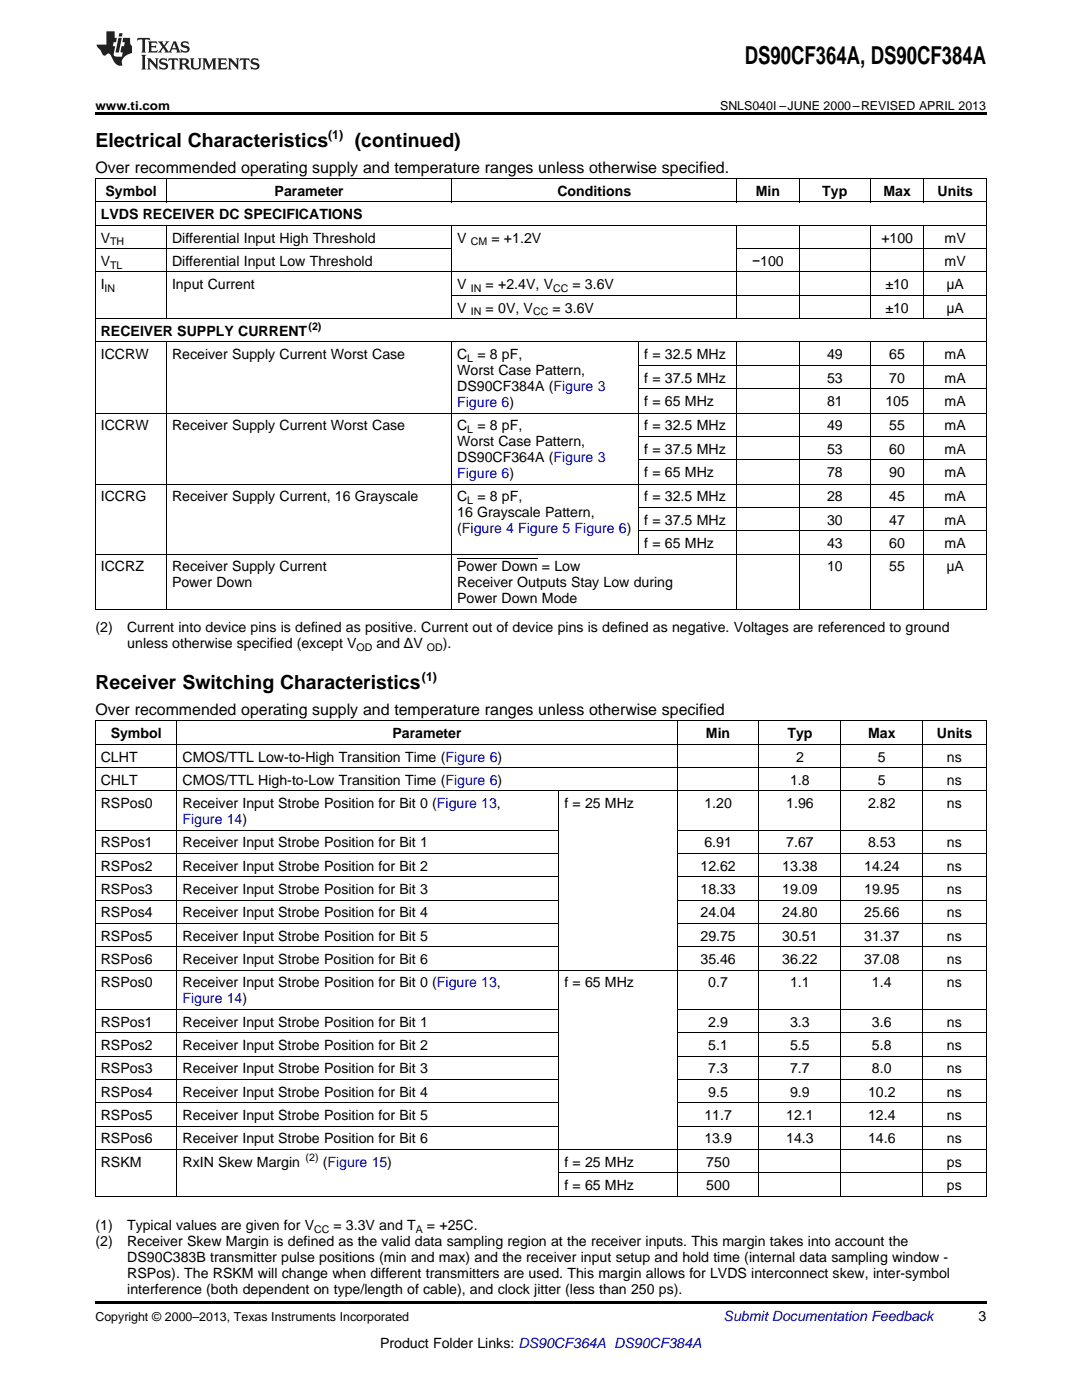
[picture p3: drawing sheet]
<svg xmlns="http://www.w3.org/2000/svg" width="216mm" height="279mm" viewBox="0 0 216 279" stroke-linecap="round" stroke-linejoin="round" font-family="sans-serif">
<defs><g id="words">
<text font-size="4.9" x="148.6" y="12.8">DS90CF364A, DS90CF384A</text>
<g font-size="3.9">
<text x="19" y="29.3">Electrical Characteristics</text>
<text x="70.8" y="29.3">(continued)</text>
<text x="19" y="137.5">Receiver Switching Characteristics</text>
</g>
<g font-size="3.2">
<text x="19" y="34.4">Over recommended operating supply and temperature ranges unless otherwise specified.</text>
<text x="19" y="142.7">Over recommended operating supply and temperature ranges unless otherwise specified</text>
</g>
<g font-size="2.8">
<text x="21.1" y="39.1">Symbol</text>
<text x="54.8" y="39.1">Parameter</text>
<text x="111.2" y="39.1">Conditions</text>
<text x="150.8" y="39.1">Min</text>
<text x="164.1" y="39.1">Typ</text>
<text x="176.3" y="39.1">Max</text>
<text x="187.1" y="39.1">Units</text>
<text x="20.1" y="43.7">LVDS RECEIVER DC SPECIFICATIONS</text>
<text x="20.1" y="48.4">V</text>
<text x="20.1" y="53.1">V</text>
<text x="34.3" y="48.4">Differential Input High Threshold</text>
<text x="34.3" y="53.1">Differential Input Low Threshold</text>
<text x="91.2" y="48.4">V</text>
<text x="98.1" y="48.4">= +1.2V</text>
<text x="150.1" y="53.1">−100</text>
<text x="175.9" y="48.4">+100</text>
<text x="188.5" y="48.4">mV</text>
<text x="188.5" y="53.1">mV</text>
<text x="20.1" y="57.7">I</text>
<text x="34.3" y="57.7">Input Current</text>
<text x="91.2" y="57.7">V</text>
<text x="96.9" y="57.7">= +2.4V, V</text>
<text x="114.2" y="57.7">= 3.6V</text>
<text x="176.7" y="57.7">±10</text>
<text x="188.8" y="57.7">μA</text>
<text x="91.2" y="62.4">V</text>
<text x="96.9" y="62.4">= 0V, V</text>
<text x="110.2" y="62.4">= 3.6V</text>
<text x="176.7" y="62.4">±10</text>
<text x="188.8" y="62.4">μA</text>
<text x="20.1" y="67">RECEIVER SUPPLY CURRENT</text>
<text x="20.1" y="71.7">ICCRW</text>
<text x="34.3" y="71.7">Receiver Supply Current Worst Case</text>
<text x="91.2" y="71.7">C</text>
<text x="95.3" y="71.7">= 8 pF,</text>
<text x="128.6" y="71.7">f = 32.5 MHz</text>
<text x="165" y="71.7">49</text>
<text x="177.4" y="71.7">65</text>
<text x="188.5" y="71.7">mA</text>
<text x="91.2" y="74.9">Worst Case Pattern,</text>
<text x="128.6" y="76.3">f = 37.5 MHz</text>
<text x="165" y="76.3">53</text>
<text x="177.4" y="76.3">70</text>
<text x="188.5" y="76.3">mA</text>
<text x="91.2" y="78">DS90CF384A (Figure 3</text>
<text x="128.6" y="81">f = 65 MHz</text>
<text x="165" y="81">81</text>
<text x="176.7" y="81">105</text>
<text x="188.5" y="81">mA</text>
<text x="20.1" y="85.9">ICCRW</text>
<text x="34.3" y="85.9">Receiver Supply Current Worst Case</text>
<text x="91.2" y="85.9">C</text>
<text x="91.2" y="89">Worst Case Pattern,</text>
<text x="95.3" y="85.9">= 8 pF,</text>
<text x="128.6" y="85.9">f = 32.5 MHz</text>
<text x="165" y="85.9">49</text>
<text x="177.4" y="85.9">55</text>
<text x="188.5" y="85.9">mA</text>
<text x="91.2" y="92.2">DS90CF364A (Figure 3</text>
<text x="128.6" y="90.5">f = 37.5 MHz</text>
<text x="128.6" y="95.2">f = 65 MHz</text>
<text x="165" y="90.5">53</text>
<text x="165" y="95.2">78</text>
<text x="177.4" y="90.5">60</text>
<text x="177.4" y="95.2">90</text>
<text x="188.5" y="90.5">mA</text>
<text x="188.5" y="95.2">mA</text>
<text x="20.1" y="100">ICCRG</text>
<text x="34.3" y="100">Receiver Supply Current, 16 Grayscale</text>
<text x="91.2" y="100">C</text>
<text x="95.3" y="100">= 8 pF,</text>
<text x="128.6" y="100">f = 32.5 MHz</text>
<text x="165" y="100">28</text>
<text x="177.4" y="100">45</text>
<text x="188.5" y="100">mA</text>
<text x="91.2" y="103.2">16 Grayscale Pattern,</text>
<text x="91.2" y="106.4">(Figure 4 Figure 5 Figure 6)</text>
<text x="128.6" y="104.7">f = 37.5 MHz</text>
<text x="165" y="104.7">30</text>
<text x="177.4" y="104.7">47</text>
<text x="188.5" y="104.7">mA</text>
<text x="128.6" y="109.4">f = 65 MHz</text>
<text x="165" y="109.4">43</text>
<text x="177.4" y="109.4">60</text>
<text x="188.5" y="109.4">mA</text>
<text x="20.1" y="114">ICCRZ</text>
<text x="34.3" y="114">Receiver Supply Current</text>
<text x="34.3" y="117.2">Power Down</text>
<text x="91.2" y="114">Power Down = Low</text>
<text x="91.2" y="117.2">Receiver Outputs Stay Low during</text>
<text x="165" y="114">10</text>
<text x="177.4" y="114">55</text>
<text x="188.8" y="114">μA</text>
<text x="91.2" y="120.4">Power Down Mode</text>
<text x="19" y="126.2">(2)</text>
<text x="25.4" y="126.2">Current into device pins is defined as positive. Current out of device pins is defined as negative. Voltages are referenced to ground</text>
<text x="25.4" y="129.4">unless otherwise specified (except V</text>
<text x="75.1" y="129.4">and ΔV</text>
<text x="88.3" y="129.4">).</text>
<text x="22.1" y="147.3">Symbol</text>
<text x="78.3" y="147.3">Parameter</text>
<text x="140.9" y="147.3">Min</text>
<text x="157.1" y="147.3">Typ</text>
<text x="173.2" y="147.3">Max</text>
<text x="186.9" y="147.3">Units</text>
<text x="20.1" y="152">CLHT</text>
<text x="36.4" y="152">CMOS/TTL Low-to-High Transition Time (Figure 6)</text>
<text x="158.9" y="152">2</text>
<text x="175.2" y="152">5</text>
<text x="188.9" y="152">ns</text>
<text x="20.1" y="156.6">CHLT</text>
<text x="20.1" y="161.3">RSPos0</text>
<text x="36.4" y="156.6">CMOS/TTL High-to-Low Transition Time (Figure 6)</text>
<text x="36.4" y="161.3">Receiver Input Strobe Position for Bit 0 (Figure 13,</text>
<text x="112.6" y="161.3">f = 25 MHz</text>
<text x="140.5" y="161.3">1.20</text>
<text x="156.9" y="161.3">1.96</text>
<text x="157.7" y="156.6">1.8</text>
<text x="173.2" y="161.3">2.82</text>
<text x="175.2" y="156.6">5</text>
<text x="188.9" y="156.6">ns</text>
<text x="188.9" y="161.3">ns</text>
<text x="20.1" y="169.1">RSPos1</text>
<text x="20.1" y="173.8">RSPos2</text>
<text x="36.4" y="169.1">Receiver Input Strobe Position for Bit 1</text>
<text x="36.4" y="173.8">Receiver Input Strobe Position for Bit 2</text>
<text x="139.8" y="173.8">12.62</text>
<text x="140.5" y="169.1">6.91</text>
<text x="156.1" y="173.8">13.38</text>
<text x="156.9" y="169.1">7.67</text>
<text x="172.4" y="173.8">14.24</text>
<text x="173.2" y="169.1">8.53</text>
<text x="188.9" y="169.1">ns</text>
<text x="188.9" y="173.8">ns</text>
<text x="20.1" y="178.4">RSPos3</text>
<text x="36.4" y="178.4">Receiver Input Strobe Position for Bit 3</text>
<text x="139.8" y="178.4">18.33</text>
<text x="156.1" y="178.4">19.09</text>
<text x="172.4" y="178.4">19.95</text>
<text x="188.9" y="178.4">ns</text>
<text x="20.1" y="183.1">RSPos4</text>
<text x="36.4" y="183.1">Receiver Input Strobe Position for Bit 4</text>
<text x="139.8" y="183.1">24.04</text>
<text x="156.1" y="183.1">24.80</text>
<text x="172.4" y="183.1">25.66</text>
<text x="188.9" y="183.1">ns</text>
<text x="20.1" y="187.7">RSPos5</text>
<text x="36.4" y="187.7">Receiver Input Strobe Position for Bit 5</text>
<text x="139.8" y="187.7">29.75</text>
<text x="156.1" y="187.7">30.51</text>
<text x="172.4" y="187.7">31.37</text>
<text x="188.9" y="187.7">ns</text>
<text x="20.1" y="192.4">RSPos6</text>
<text x="20.1" y="197.1">RSPos0</text>
<text x="36.4" y="192.4">Receiver Input Strobe Position for Bit 6</text>
<text x="36.4" y="197.1">Receiver Input Strobe Position for Bit 0 (Figure 13,</text>
<text x="112.6" y="197.1">f = 65 MHz</text>
<text x="139.8" y="192.4">35.46</text>
<text x="141.3" y="197.1">0.7</text>
<text x="156.1" y="192.4">36.22</text>
<text x="157.7" y="197.1">1.1</text>
<text x="172.4" y="192.4">37.08</text>
<text x="174" y="197.1">1.4</text>
<text x="188.9" y="192.4">ns</text>
<text x="188.9" y="197.1">ns</text>
<text x="20.1" y="204.9">RSPos1</text>
<text x="20.1" y="209.5">RSPos2</text>
<text x="36.4" y="204.9">Receiver Input Strobe Position for Bit 1</text>
<text x="36.4" y="209.5">Receiver Input Strobe Position for Bit 2</text>
<text x="141.3" y="204.9">2.9</text>
<text x="141.3" y="209.5">5.1</text>
<text x="157.7" y="204.9">3.3</text>
<text x="157.7" y="209.5">5.5</text>
<text x="174" y="204.9">3.6</text>
<text x="174" y="209.5">5.8</text>
<text x="188.9" y="204.9">ns</text>
<text x="188.9" y="209.5">ns</text>
<text x="20.1" y="214.2">RSPos3</text>
<text x="36.4" y="214.2">Receiver Input Strobe Position for Bit 3</text>
<text x="141.3" y="214.2">7.3</text>
<text x="157.7" y="214.2">7.7</text>
<text x="174" y="214.2">8.0</text>
<text x="188.9" y="214.2">ns</text>
<text x="20.1" y="218.9">RSPos4</text>
<text x="36.4" y="218.9">Receiver Input Strobe Position for Bit 4</text>
<text x="141.3" y="218.9">9.5</text>
<text x="157.7" y="218.9">9.9</text>
<text x="173.2" y="218.9">10.2</text>
<text x="188.9" y="218.9">ns</text>
<text x="20.1" y="223.5">RSPos5</text>
<text x="36.4" y="223.5">Receiver Input Strobe Position for Bit 5</text>
<text x="140.5" y="223.5">11.7</text>
<text x="156.9" y="223.5">12.1</text>
<text x="173.2" y="223.5">12.4</text>
<text x="188.9" y="223.5">ns</text>
<text x="20.1" y="228.2">RSPos6</text>
<text x="20.1" y="232.8">RSKM</text>
<text x="36.4" y="228.2">Receiver Input Strobe Position for Bit 6</text>
<text x="36.4" y="232.8">RxIN Skew Margin</text>
<text x="64.4" y="232.8">(Figure 15)</text>
<text x="112.6" y="232.8">f = 25 MHz</text>
<text x="140.5" y="228.2">13.9</text>
<text x="140.9" y="232.8">750</text>
<text x="156.9" y="228.2">14.3</text>
<text x="173.2" y="228.2">14.6</text>
<text x="188.9" y="228.2">ns</text>
<text x="188.9" y="232.8">ps</text>
<text x="112.6" y="237.5">f = 65 MHz</text>
<text x="140.9" y="237.5">500</text>
<text x="188.9" y="237.5">ps</text>
<text x="19" y="245.5">(1)</text>
<text x="25.4" y="245.5">Typical values are given for V</text>
<text x="66.5" y="245.5">= 3.3V and T</text>
<text x="85.2" y="245.5">= +25C.</text>
<text x="19" y="248.7">(2)</text>
<text x="25.4" y="248.7">Receiver Skew Margin is defined as the valid data sampling region at the receiver inputs. This margin takes into account the</text>
<text x="25.4" y="251.9">DS90C383B transmitter pulse positions (min and max) and the receiver input setup and hold time (internal data sampling window -</text>
<text x="25.4" y="255.1">RSPos). The RSKM will change when different transmitters are used. This margin allows for LVDS interconnect skew, inter-symbol</text>
<text x="25.4" y="258.2">interference (both dependent on type/length of cable), and clock jitter (less than 250 ps).</text>
<text x="195.3" y="263.6">3</text>
<text x="75.8" y="269">Product Folder Links: DS90CF364A DS90CF384A</text>
</g>
<g font-size="2.8" fill="#00f">
<text x="91.2" y="81.2">Figure 6)</text>
<text x="91.2" y="95.4">Figure 6)</text>
<text x="36.4" y="164.5">Figure 14)</text>
<text x="36.4" y="200.2">Figure 14)</text>
</g>
<text font-size="2.8" fill="#0000c8" x="144.4" y="263.6">Submit Documentation Feedback</text>
<g font-size="2.5">
<text x="19" y="21.9">www.ti.com</text>
<text x="143.7" y="21.9">SNLS040I –JUNE 2000–REVISED APRIL 2013</text>
<text x="65.5" y="27.7">(1)</text>
<text x="84.2" y="136">(1)</text>
<text x="19" y="263.6">Copyright © 2000–2013, Texas Instruments Incorporated</text>
</g>
<g font-size="2.1">
<text x="22" y="49">TH</text>
<text x="22" y="53.6">TL</text>
<text x="93.9" y="49">CM</text>
<text x="20.9" y="58.3">IN</text>
<text x="93.9" y="58.3">IN</text>
<text x="110.3" y="58.3">CC</text>
<text x="61.6" y="65.9">(2)</text>
<text x="93.9" y="62.9">IN</text>
<text x="106.4" y="62.9">CC</text>
<text x="93.2" y="72.2">L</text>
<text x="93.2" y="86.4">L</text>
<text x="93.2" y="100.6">L</text>
<text x="71.1" y="130">OD</text>
<text x="85.2" y="130">OD</text>
<text x="61" y="231.7">(2)</text>
<text x="62.7" y="246.1">CC</text>
<text x="82.9" y="246.1">A</text>
</g>
</g></defs>
<path d="M19 22.5h177.8v.5h-177.8zM19 259.7h177.8v.5h-177.8z" fill="#000"/>
<g fill="none" stroke="#000" stroke-width=".2">
<path d="M19 35.6h177.8M19.1 35.7v85.9M33.2 35.7v4.7M90.1 35.7v4.7M147 35.7v4.7M159.4 35.7v4.7M173.7 35.7v4.7M184.3 35.7v4.7M196.8 35.7v85.9M19 54.3h177.8M19 49.6h71.1M19 45h177.8"/>
<path d="M19 40.3h177.8M33.2 45v18.6M90.1 45v18.6M90.2 58.9h106.6M147 45v18.6M147 49.6h49.8M159.4 45v18.6M173.7 45v18.6M184.3 45v18.6M19 68.2h177.8M19 63.6h177.8M33.2 68.3v53.3"/>
<path d="M90.1 68.3v53.3M127.4 68.3v42.3M127.5 77.6h69.3M127.5 72.9h69.3M147 68.3v53.3M159.4 68.3v53.3M173.7 68.3v53.3M184.3 68.3v53.3M19 96.6h177.8M19 82.4h177.8M127.5 91.7h69.3M127.5 87.1h69.3"/>
<path d="M19 110.6h177.8M127.5 105.9h69.3M127.5 101.3h69.3M19 121.6h177.8M19 157.9h177.8M19 153.2h177.8M19 148.5h177.8M19 143.9h177.8M19.1 143.9v94.9M35.3 143.9v94.9M111.5 157.9v80.9M135.1 143.9v94.9"/>
<path d="M151.4 143.9v94.9M167.8 143.9v94.9M184.1 143.9v94.9M196.8 143.9v94.9M19 179.7h92.5M19 175h92.5M19 170.3h92.5M19 165.7h92.5M135.1 179.7h61.7M135.1 175h61.7M135.1 170.3h61.7M135.1 165.7h61.7"/>
<path d="M19 193.6h177.8M19 189h92.5M19 184.3h92.5M135.1 189h61.7M135.1 184.3h61.7M19 215.4h92.5M19 210.8h92.5M19 206.1h92.5M19 201.5h92.5M135.1 215.4h61.7M135.1 210.8h61.7M135.1 206.1h61.7"/>
<path d="M135.1 201.5h61.7M19 238.7h177.8M19 229.4h177.8M19 224.7h92.5M19 220.1h92.5M111.5 234.1h85.3M135.1 224.7h61.7M135.1 220.1h61.7"/>
</g>
<g fill="#231f20">
<path d="M27.5 7.6l-.1 .5 .4-.2h.6v.1v2.1l-.2 .4h1l-.3-.4v-2.1l.1-.1h.5l.5 .2-.2-.5zM29.5 8.3l.2 .3v1.5l-.2 .4h1.8l.2-.6a1.04 1.04 0 0 1-1.3 .2v-.7h.6l.3 .2v-.6l-.3 .2h-.6v-.6l.8-.1 .4 .3-.2-.5zM31.5 8.3l.9 1.1-.9 1.1h.8l-.2-.2 .5-.7 .4 .7-.2 .2h1.5l-.1-.2 .1-.4h.9l.1 .4-.2 .2h1l-.3-.3-.7-1.9h-.5l-.9 2-.8-1 .9-1h-.8l.1 .3-.3 .5-.4-.6 .2-.2zM34.7 8.6l.4 1h-.7zM36.3 8.4a.63 .63 0 0 0-.2 .7 .63 .63 0 0 0 .6 .4l.6 .2 .1 .2a.75 .75 0 0 1-.7 .4 .75 .75 0 0 1-.6-.5l.1 .7 .1-.1a1.11 1.11 0 0 0 1.5-.6 1.13 1.13 0 0 0-1.2-.8l-.1-.4a1.04 1.04 0 0 1 1.2 .2l-.2-.5-.1 .1-.5-.2zM28.2 10.9l.2 .4v2.2l-.2 .4h1l-.3-.4v-2.2l.3-.4zM29.3 11.6l.3 .4v1.5l-.3 .4h.8l-.2-.4v-1.3l1.5 1.7v-1.9l.2-.4h-.7l.2 .4v.9l-1.1-1.3zM32 11.8a.62 .62 0 0 0-.2 .7 .62 .62 0 0 0 .6 .4l.6 .1 .1 .3a.76 .76 0 0 1-.7 .3 .76 .76 0 0 1-.6-.4l.1 .7 .1-.1a1.11 1.11 0 0 0 1.5-.6 1.13 1.13 0 0 0-1.2-.8l-.1-.4a1.04 1.04 0 0 1 1.2 .2l-.2-.6-.1 .1-.5-.1zM33.7 11.6l-.2 .6a.61 .61 0 0 1 .8-.3v1.6l-.2 .4h.9l-.2-.4v-1.6a.63 .63 0 0 1 .8 .3l-.2-.6zM35.6 11.6l.3 .4v1.5l-.3 .4h1l-.2-.2v-.8l.5 .2a.76 .76 0 0 0 1.2 .7l-1-1a.58 .58 0 0 0 .6-.5 .58 .58 0 0 0-.5-.6zM36.4 11.9h.1a.45 .45 0 0 1 .5 .1 .45 .45 0 0 1 .1 .5l-.7 .2zM37.9 11.6l.2 .2a2.17 2.17 0 0 0 .3 1.9 .99 .99 0 0 0 1.6-.6v-1.1l.2-.4h-.7l.2 .2a1.92 1.92 0 0 1-.2 1.8 .6 .6 0 0 1-.9-.5v-1.1l.2-.4zM40.4 11.6l.2 .4v1.5l-.2 .4h.7l-.2-.4v-1.4l.8 1.8 .8-1.8v1.4l-.2 .4h.9l-.2-.4v-1.5l.2-.4h-.8l-.6 1.5-.6-1.5zM43.4 11.6l.2 .4v1.5l-.2 .4h1.8l.2-.6a1.04 1.04 0 0 1-1.3 .1v-.6h.5l.4 .2v-.6l-.4 .2h-.5v-.7h.8l.3 .3-.1-.6zM45.5 11.6l.2 .4v1.5l-.2 .4h.7l-.2-.4v-1.3l1.5 1.7v-1.9l.2-.4h-.7l.2 .4v.9l-1.1-1.3zM47.9 11.6l-.1 .6a.61 .61 0 0 1 .8-.3v1.6l-.3 .4h1l-.3-.4 .1-1.6a.63 .63 0 0 1 .7 .3l-.1-.6zM50.2 11.8a.62 .62 0 0 0-.2 .7 .62 .62 0 0 0 .6 .4l.6 .1 .2 .3a.76 .76 0 0 1-.8 .3 .76 .76 0 0 1-.6-.4l.1 .7 .2-.1a1.11 1.11 0 0 0 1.5-.6 1.13 1.13 0 0 0-1.3-.8l-.1-.4a1.04 1.04 0 0 1 1.2 .2l-.1-.6-.2 .1-.5-.1z"/>
<path d="M21.2 6.3v2.6h-1.9l.1 .4 .7 .9a.91 .91 0 0 0 1 .8 .56 .56 0 0 1 .5-.3 .56 .56 0 0 1 .5 .3l.4 .8a1.53 1.53 0 0 0 1.9 1.2 1.54 1.54 0 0 1 1-2.1l.9-.3v-1.4a1.52 1.52 0 0 1-.3-1.6h-1.4l-.2 .8h.5l-.2 .8h-.4l-.2 1v.2l.4 .1-.2 .8a1.93 1.93 0 0 1-1.6-.3l.3-1.8h-.5l.2-.8h.4l.2-.8h-.4v-1.3zM23.6 7.6l-.6 2.9h.7l.6-2.9zM23.8 6.6l-.1 .7h.6l.2-.7z"/>
</g>
<path d="M91.2 111.5h16.1" fill="none" stroke="#000" stroke-width=".2"/>
<use href="#words"/>
</svg>
